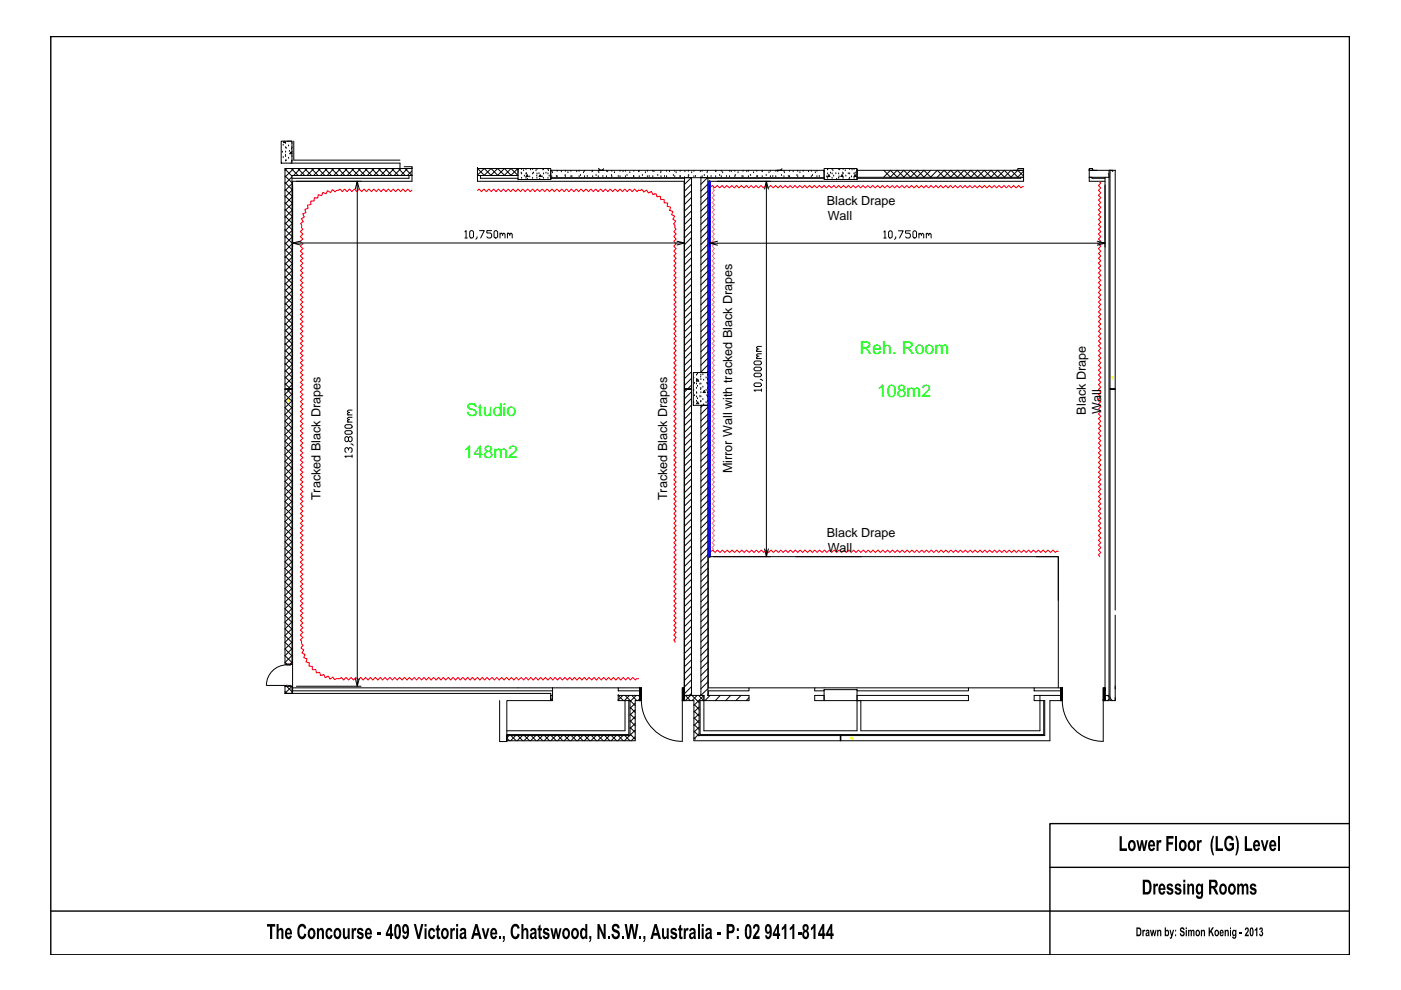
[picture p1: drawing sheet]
<svg xmlns="http://www.w3.org/2000/svg" width="297mm" height="210mm" viewBox="0 0 297 210" stroke-linecap="round" stroke-linejoin="round" font-family="sans-serif">
<defs><g id="words">
<g font-size="3.8" fill="#0f0">
<text x="182.2" y="75.1">Reh. Room</text>
<text x="98.8" y="88.2">Studio</text>
<text x="185.9" y="84.1">108m2</text>
<text x="98.3" y="97.2">148m2</text>
</g>
<g font-size="2.7">
<text x="175.3" y="43.5">Black Drape</text>
<text x="175.5" y="46.7">Wall</text>
<text x="230.2" y="87.9" transform="rotate(-90 230.2 87.9)">Black Drape</text>
<text x="233.4" y="87.7" transform="rotate(-90 233.4 87.7)">Wall</text>
<text x="155.2" y="100.3" transform="rotate(-90 155.2 100.3)">Mirror Wall with tracked Black Drapes</text>
<text x="68" y="106.1" transform="rotate(-90 68 106.1)">Tracked Black Drapes</text>
<text x="141.4" y="106.1" transform="rotate(-90 141.4 106.1)">Tracked Black Drapes</text>
<text x="175.3" y="113.9">Black Drape</text>
<text x="175.5" y="117.1">Wall</text>
</g>
</g></defs>
<!-- layer: 0 -->
<g fill="none" stroke="#000" stroke-width=".21">
<path d="M59.6 29.9h2.3v4.7h-2.3zM59.9 32.3h.1M60 30.8h.1M60 33.4h.1M60.2 29.9l-.1 .3h.5l-.2-.3M60.4 38.7l1.5 1.5M60.4 37.3l1.5 1.4M60.4 35.9l1.5 1.4M60.5 30.3h.1M60.5 32.9h.1M60.6 30.4h.1M60.6 31.3h.1"/>
<path d="M60.6 32.3h.1M60.6 33.2h.1M60.6 34.1h.1M60.7 31.5h.1M60.7 34.1h.1M60.8 29.9h1.1M60.8 35.7l-.4 .5M61.2 30.9h.1M61.2 33.6h.1M61.4 32.1h.1M61.7 34.6h23.1v1.1h2.5v-.4h-1.6M61.7 32.2l.2 .4h-.5z"/>
<path d="M61.7 35.7l1.5 1.5M61.8 31.6h.1M61.8 34.2h.1M61.9 37.8h24.8v-.6h.6v1.2h-25.3v102.4M61.9 30.4h.1M61.9 31.3h.1M61.9 32.3h.1M61.9 33.2h.1M61.9 34.1h.1M61.9 37.5l-1.5 1.5M61.9 38.9l-1.5 1.5M62.3 29.9v4.1h22.5"/>
<path d="M62.3 35.7l-1.9 1.8M63.1 35.7l1.5 1.5M63.7 35.7l-1.5 1.5M64.6 35.7l1.5 1.5M65.1 35.7l-1.5 1.5M66 35.7l1.5 1.5M66.6 35.7l-1.5 1.5M67.4 35.7l1.5 1.5M68 35.7l-1.5 1.5M68.8 35.7l1.5 1.5M69.4 35.7l-1.5 1.5M70.2 35.7l1.5 1.5"/>
<path d="M70.8 35.7l-1.4 1.5M71.7 35.7l1.4 1.5M72.2 35.7l-1.4 1.5M73.1 35.7l1.5 1.5M73.6 35.7l-1.4 1.5M74.5 35.7l1.5 1.5M75.1 35.7l-1.5 1.5M75.7 38.4l.5 1.7M75.9 35.7l1.5 1.5M76.5 35.7l-1.5 1.5M77.4 35.7l1.4 1.5M77.9 35.7l-1.5 1.5"/>
<path d="M78.8 35.7l1.4 1.5M79.3 35.7l-1.4 1.5M80.2 35.7l1.5 1.5M80.7 35.7l-1.4 1.5M81.6 35.7l1.5 1.5M82.2 35.7l-1.5 1.5M83 35.7l1.5 1.5M83.6 35.7l-1.5 1.5M84.5 35.7l1.4 1.5M85 35.7l-1.5 1.5M85.9 35.7l1.4 1.5M86.4 35.7l-1.4 1.5"/>
<path d="M87.3 35.7v.1M87.3 35.7h.1M87.3 35.7h-26.9v105.1h1.5v-103.6h25.4M87.3 35.7v1.5M87.3 37.1v.1M87.3 36.2l-.9 1M101.2 35.7h.1M101.2 35.7h8.6v1.1M101.2 35.7v1.5h8.6l-1.5-1.5-1.4 1.5M101.2 35.7l1.5 1.5M101.3 37.2l-.1-.1 1.5-1.4 1.5 1.5M102.6 37.2l1.5-1.5 1.5 1.5"/>
<path d="M104 37.2l1.5-1.5 1.5 1.5M105.5 37.2l1.4-1.5 1.5 1.5M109.8 38.1v-.3h-7.9v-.6h-.7v1.2h43.9M109.8 35.7h7v2.4h-7zM109.8 35.8l-1.5 1.4M109.8 37.1l-.1 .1M109.9 36h.1M110.5 36.7h.1M110.6 35.9h.1M110.6 36.9h.1M110.6 37.8h.1M111 36.2h.1"/>
<path d="M111.2 37.3h.1M111.5 35.9h.1M111.5 36.9h.1M111.5 37.8h.1M111.6 36.8h.1M111.8 37l.2 .4h-.5zM111.8 38h.1M112.3 37.5h.1M112.5 36h.1M112.9 35.9h.1M112.9 36.9h.1M112.9 37.8h.1"/>
<path d="M113.1 36.7h.1M113.6 36.2h.1M113.8 37.3h.1M113.8 35.9h.1M113.8 36.9h.1M113.8 37.8h.1M114.3 36.8h.1M114.4 38h.1M114.5 37l.3 .4h-.5zM114.9 37.5h.1M115.1 36h.1M115.2 35.9h.1"/>
<path d="M115.2 36.9h.1M115.2 37.8h.1M115.8 36.7h.1M116.2 35.9h.1M116.2 36.9h.1M116.2 37.8h.1M116.3 36.2h.1M116.4 37.3h.1M116.8 36.1h57.9v1.6h-57.9zM117 36.3h.1M117 37.5h.1M117.2 36.6h.1"/>
<path d="M118 37.4h.1M118.1 36.3h.1M118.1 37.5h.1M119 36.4h.1M119.8 37.2h.1M119.9 36.3h.1M119.9 37.5h.1M120.4 36.6h.1M121 36.3h.1M121 37.5h.1M121.3 37.4h.1M122.3 36.4h.1"/>
<path d="M122.8 36.3h.1M122.8 37.5h.1M123.1 37.2h.1M123.7 36.6h.1M123.9 36.3h.1M123.9 37.5h.1M124.5 37.4h.1M125.5 36.4h.1M125.7 36.3h.1M125.7 37.5h.1M126.4 37.2h.1M126.8 36.3h.1"/>
<path d="M126.8 37.5h.1M126.9 36.1h1.1M126.9 35.7l.4 .4M127 36.6h.1M127.8 37.4h.1M128 35.8l-.4 .3M128.6 36.3h.1M128.6 37.5h.1M128.8 36.4h.1M129.6 37.2h.1M129.7 36.3h.1M129.7 37.5h.1"/>
<path d="M130.3 36.6h.1M131.1 37.4h.1M131.5 36.3h.1M131.5 37.5h.1M132.1 36.4h.1M132.6 36.3h.1M132.6 37.5h.1M132.9 37.2h.1M133.5 36.6h.1M134.3 37.4h.1M134.4 36.3h.1M134.4 37.5h.1"/>
<path d="M135.4 36.4h.1M135.5 36.3h.1M135.5 37.5h.1M136.2 37.2h.1M136.8 36.6h.1M137.3 36.3h.1M137.3 37.5h.1M137.6 37.4h.1M138.4 36.3h.1M138.4 37.5h.1M138.7 36.4h.1M139.5 37.2h.1"/>
<path d="M140.1 36.6h.1M140.1 36.3h.1M140.1 37.5h.1M140.9 37.4h.1M141.3 36.3h.1M141.3 37.5h.1M142 36.4h.1M142.8 37.2h.1M143.1 36.3h.1M143.1 37.5h.1M143.4 36.6h.1M144.2 36.3h.1"/>
<path d="M144.2 37.5h.1M144.2 37.4h.1M145 38.4v110.1M145.1 37.8h-28.3v.3M145.1 37.7h.1M145.1 37.7v109.7M145.2 36.4h.1M145.9 36.3h.1M145.9 37.5h.1M146 37.2h.1M146.6 37.7l-1.5 1.4M146.6 37.7v109.7h-1.6h4.2"/>
<path d="M146.6 39l-1.5 1.5M146.7 36.6h.1M147.1 36.3h.1M147.1 37.5h.1M147.5 37.4h.1M148.5 36.4h.1M148.6 37.7h.1M148.6 37.7v41.3h1.5v-41.3M148.9 36.3h.1M148.9 37.5h.1M149.3 37.2h.1M149.9 36.6h.1"/>
<path d="M150 36.3h.1M150 37.5h.1M150 37.7l-1.4 1.4M150.1 39l-1.5 1.5M150.2 37.8h24.5M150.8 37.4h.1M151.7 36.3h.1M151.7 37.5h.1M151.8 36.4h.1M152.6 37.2h.1M152.9 36.3h.1M152.9 37.5h.1"/>
<path d="M153.2 36.6h.1M154 37.4h.1M154.7 36.3h.1M154.7 37.5h.1M155 36.4h.1M155.8 36.3h.1M155.8 37.5h.1M155.9 37.2h.1M156.5 36.6h.1M157.3 37.4h.1M157.5 36.3h.1M157.5 37.5h.1"/>
<path d="M158.3 36.4h.1M158.7 36.3h.1M158.7 37.5h.1M159.1 37.2h.1M159.8 36.6h.1M160.5 36.3h.1M160.5 37.5h.1M160.6 37.4h.1M161.6 36.3h.1M161.6 37.5h.1M161.6 36.4h.1M162.4 37.2h.1"/>
<path d="M162.5 38.4l.4 1.7M163 36.6h.1M163.3 36.3h.1M163.3 37.5h.1M163.8 37.4h.1M164.5 36.3h.1M164.5 37.5h.1M164.7 36.1h1.1M164.9 36.4h.1M165.7 37.2h.1M165.8 35.8l-.3 .3M166.2 36.3h.1"/>
<path d="M166.2 37.5h.1M166.3 36.6h.1M167.1 37.4h.1M167.4 36.3h.1M167.4 37.5h.1M168.2 36.4h.1M169 37.2h.1M169.1 36.3h.1M169.1 37.5h.1M169.6 36.6h.1M170.3 36.3h.1M170.3 37.5h.1"/>
<path d="M170.4 37.4h.1M171.4 36.4h.1M172 36.3h.1M172 37.5h.1M172.3 37.2h.1M172.9 36.6h.1M173.2 36.3h.1M173.2 37.5h.1M173.7 37.4h.1M174.7 36.4h.1M174.7 35.7h7v2.4h-7zM174.8 38h.1"/>
<path d="M175.3 37.5h.1M175.4 36h.1M175.5 35.9h.1M175.5 36.9h.1M175.5 37.8h.1M175.7 37l.3 .4h-.5zM176.1 36.7h.1M176.4 35.9h.1M176.4 36.9h.1M176.4 37.8h.1M176.6 36.2h.1M176.8 37.3h.1"/>
<path d="M177.2 36.8h.1M177.4 38h.1M177.8 35.9h.1M177.8 36.9h.1M177.8 37.8h.1M177.9 37.5h.1M178 36h.1M178.5 37l.2 .4h-.4zM178.7 36.7h.1M178.7 35.9h.1M178.7 36.9h.1M178.7 37.8h.1"/>
<path d="M179.2 36.2h.1M179.3 37.3h.1M179.8 36.8h.1M180 38h.1M180.1 35.9h.1M180.1 36.9h.1M180.1 37.8h.1M180.5 37.5h.1M180.7 36h.1M181.1 35.9h.1M181.1 36.9h.1M181.1 37.8h.1"/>
<path d="M181.3 37l.2 .4h-.4zM181.3 36.7h.1M181.7 38.1v-.3h34.7v-.2h.6v.8h-66.8v107.4h8.6v.7h-8.6l-.1 .9M181.7 36.1h35.3v1.5h-35.3zM181.7 36.1h.1M181.7 36.1v1.1M181.7 37.5l.1 .1M187.3 37.6l1.5-1.5 1.5 1.5M187.4 36.1l1.4 1.5M188.7 37.6l1.5-1.5 1.5 1.5M190.2 37.6l1.4-1.5 1.5 1.5M191.6 37.6l1.5-1.5 1.4 1.5"/>
<path d="M193 37.6l1.5-1.5 1.4 1.5M194.4 37.6l1.5-1.5 1.5 1.5M197.3 37.6l1.4-1.5 1.5 1.5M197.3 36.1l-1.5 1.5M198.7 37.6l1.5-1.5 1.4 1.5M200.1 37.6l1.5-1.5 1.4 1.5M201.5 37.6l1.5-1.5 1.5 1.5M203 37.6l1.4-1.5 1.5 1.5M204.4 37.6l1.4-1.5 1.5 1.5M205.8 37.6l1.5-1.5 1.4 1.5M207.2 37.6l1.5-1.5 1.5 1.5M208.6 37.6l1.5-1.5 1.5 1.5"/>
<path d="M210.1 37.6l1.4-1.5 1.5 1.5M211.5 37.6l1.5-1.5 1.4 1.5M212.9 37.6l1.4-1.5 1.5 1.5M214.9 36.1h.9v-.4h1.2v.4h-1.2M215.8 36.1l-1.5 1.5M215.8 36.1l1.2 1.2M217 36.3l-1.3 1.3M230.9 36.1h4.4M230.9 36.1h.1M230.9 36.1v2.3h3.4M230.9 37.5l.1 .1M231.7 36.1h-.8v-.4h.8v.4h.9"/>
<path d="M234.3 37.6v110.9M235 36.8l.1 .2M235.1 37.2v110.2h-.8M235.6 36.1l.3 .3M235.9 36.1h-.8v1.5h-4.2h.6v.2h2.8M236.4 36.1h.1M236.4 36.1h-1.1v112.4h1.1v-18.1M236.4 36.1v93.2M60.4 58.6l1.5 1.5M60.4 57.2l1.5 1.4M60.4 55.8l1.5 1.4M60.4 54.3l1.5 1.5"/>
<path d="M60.4 52.9l1.5 1.5M60.4 51.5l1.5 1.5M60.4 50.1l1.5 1.4M60.4 48.6l1.5 1.5M60.4 47.2l1.5 1.5M60.4 45.8l1.5 1.5M60.4 44.4l1.5 1.4M60.4 43l1.5 1.5M60.4 41.5l1.5 1.5M60.4 40.1l1.5 1.5M61.9 40.3l-1.5 1.5M61.9 41.8l-1.5 1.5"/>
<path d="M61.9 43.2l-1.5 1.5M61.9 44.6l-1.5 1.5M61.9 46.1l-1.5 1.4M61.9 47.5l-1.5 1.4M61.9 48.9l-1.5 1.4M61.9 50.3l-1.5 1.5M61.9 51.7l-1.5 1.5M61.9 53.1l-1.5 1.5M61.9 54.6l-1.5 1.4M61.9 56l-1.5 1.4M61.9 57.4l-1.5 1.5M61.9 58.8l-1.5 1.5"/>
<path d="M63.7 51.5h-1.7l1.7 .4M63.7 51.1l-1.7 .4M75.3 40.1l.4-1.7v1.7M143.5 51.1l1.6 .4h-1.6M145.1 51.5l-1.6 .4M146.6 40.5l-1.5 1.4M146.6 41.9l-1.5 1.4M146.6 43.3l-1.5 1.4M146.6 44.7l-1.5 1.5M146.6 46.1l-1.5 1.5M146.6 47.5l-1.5 1.5M146.6 49l-1.5 1.5"/>
<path d="M146.6 50.4l-1.5 1.5M146.6 51.8l-1.5 1.5M146.6 53.3l-1.5 1.4M146.6 54.7l-1.5 1.4M146.6 56.1l-1.5 1.4M146.6 57.5l-1.5 1.5M146.6 58.9l-1.5 1.5M150.1 40.5l-1.5 1.4M150.1 41.9l-1.5 1.4M150.1 43.3l-1.5 1.4M150.1 44.7l-1.5 1.5M150.1 46.1l-1.5 1.5"/>
<path d="M150.1 47.5l-1.5 1.5M150.1 49l-1.5 1.5M150.1 50.4l-1.5 1.5M150.1 51.8l-1.5 1.5M150.1 53.2l-1.5 1.5M150.1 54.7l-1.5 1.4M150.1 56.1l-1.5 1.4M150.1 57.5l-1.5 1.5M150.1 58.9l-1.5 1.5M152.1 51.6h-1.6l1.6 .4M152.1 51.1l-1.6 .5M162.1 40.1l.4-1.7v1.7"/>
<path d="M232.6 51.1l1.7 .5h-1.7M234.3 51.6l-1.7 .4M60.4 68.5l1.5 1.5M60.4 61.4l1.5 1.5M60.4 79.9l1.5 1.5M60.4 77l1.5 1.5M60.4 78.5l1.5 1.5M60.4 75.6l1.5 1.5M60.4 74.2l1.5 1.5M60.4 72.8l1.5 1.5M60.4 71.4l1.5 1.5M60.4 69.9l1.5 1.5"/>
<path d="M60.4 67.1l1.5 1.5M60.4 65.7l1.5 1.4M60.4 64.3l1.5 1.4M60.4 62.9l1.5 1.4M60.4 60l1.5 1.5M61.9 60.2l-1.5 1.5M61.9 61.7l-1.5 1.5M61.9 63.1l-1.5 1.5M61.9 64.5l-1.5 1.5M61.9 66l-1.5 1.4M61.9 67.4l-1.5 1.4M61.9 68.8l-1.5 1.4"/>
<path d="M61.9 70.2l-1.5 1.5M61.9 71.6l-1.5 1.5M61.9 73l-1.5 1.5M61.9 74.5l-1.5 1.4M61.9 75.9l-1.5 1.4M61.9 77.3l-1.5 1.5M61.9 78.7l-1.5 1.5M146.6 60.3l-1.5 1.5M146.6 61.8l-1.5 1.4M146.6 63.2l-1.5 1.4M146.6 64.6l-1.5 1.5M146.6 66l-1.5 1.5"/>
<path d="M146.6 67.4l-1.5 1.5M146.6 68.9l-1.5 1.4M146.6 70.3l-1.5 1.5M146.6 71.7l-1.5 1.5M146.6 73.1l-1.5 1.5M146.6 74.5l-1.5 1.5M146.6 76l-1.5 1.4M146.6 77.4l-1.5 1.5M146.6 78.8l-1.5 1.5M147 79h3.1v6.9h-3.1zM147.7 79.5h.1M147.9 79.3h.1"/>
<path d="M148.6 80h.1M148.6 79.5h.1M149 79.5h.1M150 79.5h.1M150.1 60.3l-1.5 1.5M150.1 61.8l-1.5 1.4M150.1 63.2l-1.5 1.4M150.1 64.6l-1.5 1.5M150.1 66l-1.5 1.5M150.1 67.4l-1.5 1.5M150.1 68.8l-1.5 1.5M150.1 70.3l-1.5 1.5"/>
<path d="M150.1 71.7l-1.5 1.5M150.1 73.1l-1.5 1.5M150.1 74.5l-1.5 1.5M150.1 75.9l-1.5 1.5M150.1 77.4l-1.5 1.5M150.1 78.8l-.2 .2M60.4 82.4h1.5v.2h-1.5zM60.4 97.8l1.5 1.5M60.4 95l1.5 1.4M60.4 92.1l1.5 1.5M60.4 89.3l1.5 1.5M60.4 87.8l1.5 1.5"/>
<path d="M60.4 85l1.5 1.5M60.4 81.3l1.1 1.1M60.8 82.6l1.1 1.1M61.5 82.6l-1.1 1 1.5 1.4M61.9 83.6l-1.5 1.4M61.9 85l-1.5 1.4 1.5 1.5M61.9 86.4l-1.5 1.5M61.9 87.8l-1.5 1.5M61.9 89.2l-1.5 1.5 1.5 1.5M61.9 90.7l-1.5 1.5M61.9 92.1l-1.5 1.5 1.5 1.4M61.9 93.5l-1.5 1.5"/>
<path d="M61.9 95l-1.5 1.4 1.5 1.5M61.9 96.4l-1.5 1.4M61.9 97.8l-1.5 1.4 1.5 1.5M61.9 99.2l-1.5 1.5 1.5 1.4M61.9 80.1l-1.5 1.5M61.9 81.6l-.8 .8M145.1 82.4h1.5v.2h-1.5zM146.6 80.2l-1.5 1.5M146.6 81.7l-1.5 1.4M146.6 83.1l-1.5 1.4M146.6 84.5l-1.5 1.5M146.6 85.9l-1.5 1.5"/>
<path d="M146.6 87.3l-1.5 1.5M146.6 88.8l-1.5 1.4M146.6 90.2l-1.5 1.5M146.6 91.6l-1.5 1.4M146.6 93l-1.5 1.5M146.6 94.4l-1.5 1.5M146.6 95.8l-1.5 1.5M146.6 97.3l-1.5 1.5M146.6 98.7l-1.5 1.5M147.1 80.1h.1M147.1 82.8h.1M147.1 85.4h.1"/>
<path d="M147.2 81.3h.1M147.2 83.9h.1M147.7 80.5h.1M147.7 81.4h.1M147.7 82.3h.1M147.7 83.3h.1M147.7 84.2h.1M147.7 85.1h.1M147.7 80.8h.1M147.7 83.4h.1M147.9 81.9h.1M147.9 84.5h.1"/>
<path d="M147.9 80.4l.2 .4h-.4zM147.9 85.2l.2 .4h-.4zM148.4 81.4h.1M148.4 84.1h.1M148.6 82.6h.1M148.6 85.2h.1M148.6 80.5h.1M148.6 81.4h.1M148.6 82.3h.1M148.6 83.3h.1M148.6 84.2h.1M148.6 85.1h.1"/>
<path d="M149 82.1h.1M149 84.7h.1M149 85.9l-.4 .5M149.2 80.6h.1M149.2 83.2h.1M149.2 85.9h.1M149.3 82.8l.2 .4h-.4zM149.7 80.1h.1M149.7 82.8h.1M149.7 85.4h.1M149.9 81.3h.1M149.9 83.9h.1"/>
<path d="M150 80.5h.1M150 81.4h.1M150 82.3h.1M150 83.3h.1M150 84.2h.1M150 85.1h.1M150.1 86.3l-1.5 1.5M150.1 87.8l-1.5 1.4M150.1 89.2l-1.5 1.4M150.1 90.6l-1.5 1.5M150.1 92l-1.5 1.5M150.1 93.4l-1.5 1.5"/>
<path d="M150.1 94.9l-1.5 1.4M150.1 96.3l-1.5 1.4M150.1 97.7l-1.5 1.4M150.1 99.1l-1.5 1.5M235.3 82.4h1.1v.2h-1.1zM60.4 117.7l1.5 1.5M60.4 114.9l1.5 1.4M60.4 110.6l1.5 1.5M60.4 104.9l1.5 1.5M61.9 100.6l-1.5 1.5 1.5 1.4M61.9 102l-1.5 1.5 1.5 1.4M61.9 103.5l-1.5 1.4"/>
<path d="M61.9 104.9l-1.5 1.4 1.5 1.5-1.5 1.4 1.5 1.5M61.9 106.3l-1.5 1.5 1.5 1.4M61.9 109.1l-1.5 1.5M61.9 110.6l-1.5 1.4 1.5 1.5M61.9 112l-1.5 1.5 1.5 1.4M61.9 113.4l-1.5 1.5M61.9 114.8l-1.5 1.5 1.5 1.4M61.9 116.2l-1.5 1.5M61.9 117.7l-1.5 1.4 1.5 1.5M61.9 119.1l-1.5 1.5M146.6 100.1l-1.5 1.5M146.6 101.6l-1.5 1.4"/>
<path d="M146.6 103l-1.5 1.4M146.6 104.4l-1.5 1.4M146.6 105.8l-1.5 1.5M146.6 107.2l-1.5 1.5M146.6 108.6l-1.5 1.5M146.6 110.1l-1.5 1.4M146.6 111.5l-1.5 1.4M146.6 112.9l-1.5 1.5M146.6 114.3l-1.5 1.5M146.6 115.7l-1.5 1.5M146.6 117.2l-1.5 1.4M146.6 118.6l-1.5 1.5"/>
<path d="M150.1 100.5l-1.5 1.5M150.1 101.9l-1.5 1.5M150.1 103.4l-1.5 1.5M150.1 104.8l-1.5 1.5M150.1 106.2l-1.5 1.5M150.1 107.7l-1.5 1.4M150.1 109.1l-1.5 1.4M150.1 110.5l-1.5 1.4M150.1 111.9l-1.5 1.5M150.1 113.3l-1.5 1.5M150.1 114.7l-1.5 1.5M150.1 116.2l-1.5 1.4"/>
<path d="M150.1 117.6l-1.5 1.4M150.1 119l-1.5 1.5M162.1 116.4l.4 1.6M162.5 116.4v1.6l.4-1.6M60.4 133.3l1.5 1.5M60.4 127.6l1.5 1.5M60.4 124.8l1.5 1.5M60.4 123.4l1.5 1.4M60.4 120.5l1.5 1.5M61.9 120.5l-1.5 1.5 1.5 1.4M61.9 121.9l-1.5 1.5M61.9 123.4l-1.5 1.4"/>
<path d="M61.9 124.8l-1.5 1.4 1.5 1.5M61.9 126.2l-1.5 1.5M61.9 127.6l-1.5 1.5 1.5 1.4-1.5 1.4 1.5 1.5M61.9 129l-1.5 1.5 1.5 1.5M61.9 131.9l-1.5 1.5M61.9 133.3l-1.5 1.4 1.5 1.5M61.9 134.7l-1.5 1.5 1.5 1.4M61.9 136.1l-1.5 1.5 1.5 1.5M61.9 137.5l-1.5 1.5 1.5 1.5M61.9 139l-1.5 1.5M146.6 120l-1.5 1.5M146.6 121.4l-1.5 1.5"/>
<path d="M146.6 122.9l-1.5 1.4M146.6 124.3l-1.5 1.4M146.6 125.7l-1.5 1.5M146.6 127.1l-1.5 1.5M146.6 128.5l-1.5 1.5M146.6 130l-1.5 1.4M146.6 131.4l-1.5 1.4M146.6 132.8l-1.5 1.5M146.6 134.2l-1.5 1.5M146.6 135.6l-1.5 1.5M146.6 137.1l-1.5 1.4M146.6 138.5l-1.5 1.5"/>
<path d="M146.6 139.9l-1.5 1.5M150.1 120.4l-1.5 1.5M150.1 121.8l-1.5 1.5M150.1 123.3l-1.5 1.5M150.1 124.7l-1.5 1.5M150.1 126.1l-1.5 1.5M150.1 127.6l-1.5 1.4M150.1 128.9l-1.5 1.5M150.1 130.4l-1.5 1.4M150.1 131.8l-1.5 1.5M150.1 133.2l-1.5 1.5M150.1 134.6l-1.5 1.5"/>
<path d="M150.1 136.1l-1.5 1.4M150.1 137.5l-1.5 1.4M150.1 138.9l-1.5 1.5M60.4 147h56.4v1.5M60.4 140.4l.4 .4M60.4 146.6l.4 .4M60.6 145.5l-.2 .1M60.8 145.5l1.1 1.1M61.9 140.4l-.4 .4M61.9 145.5l-1.5 1.5M61.9 146.9v.1M62 145.5v1.5h-1.6v-1.5h1.5v1.5"/>
<path d="M75.3 143.8l.4 1.7M75.7 143.8v1.7l.5-1.7M105.9 148.5v8.7h1.6v-8.7h9.3M107.5 156.5l.5 .6M107.9 156l-.4 .4M108.3 156l1.1 1.1M109.3 156l-1 1.1M109.8 156l1 1.1M110.8 156l-1.1 1.1M111.2 156l1.1 1.1M112.2 156l-1.1 1.1M112.6 156l1.1 1.1"/>
<path d="M113.6 156l-1.1 1.1M114 156l1.1 1.1M115 156l-1.1 1.1M115.5 156l1 1.1M116.4 156l-1 1.1M116.9 156l1.1 1.1M117.2 146.5h-55.2v-.7h55.2v1.6h-.4h.4v1.1h-.4M117.2 148l-.4 .5M117.9 156l-1.1 1.1M118.3 156l1.1 1.1M119.3 156l-1.1 1.1M119.7 156l1.1 1.1"/>
<path d="M120.7 156l-1.1 1.1M121.1 156l1.1 1.1M122.1 156l-1.1 1.1M122.6 156l1 1.1M123.5 156l-1.1 1.1M124 156l1.1 1.1M124.9 156l-1 1.1M125.4 156l1.1 1.1M126.4 156l-1.1 1.1M126.8 156l1.1 1.1M127.8 156l-1.1 1.1M128.2 156l1.1 1.1"/>
<path d="M129.2 156l-1 1.1M129.6 156l1.1 1.1M130.7 156l-1.1 1.1M131.1 147.4h.1M131.1 148.5h.1M131.1 145.8h4.5v.7h-4.5zM131.1 148.5h2.5v7.5h-26.1v1.1h27.2v-8.6h.9M131.1 147.4h4.5v1.1M131.1 147.4v1.1M131.1 156l1 1.1M131.1 147.4l1.1 1.1M132.1 147.4l-1 1"/>
<path d="M132.1 156l-1.1 1.1M132.5 156l1.1 1.1M132.5 148.5v6.4h-25M132.5 147.4l2.2 2.2M133.3 148.5v7.2h-25.8M133.4 147.4l-1 1.1M133.5 156l-1.1 1.1M133.6 155.6l1.1 1.1M133.6 154.2l1.1 1.1M133.6 152.8l1.1 1.1M133.6 151.4l1.1 1M133.6 149.9l1.1 1.1"/>
<path d="M134 147.4l1 1.1M134.7 149.1l-1.1 1.1M134.7 150.5l-1.1 1.1M134.7 151.9l-1.1 1.1M134.7 153.4l-1.1 1.1M134.7 154.8l-1.1 1.1M134.7 156.2l-.9 .9M134.9 147.4l-1.3 1.4M135.4 147.4l.2 .3M135.6 145.8h.4v2.7h-.4zM135.6 148.5h.1M135.6 148.2l-.4 .3"/>
<path d="M136 148.5a8.7 8.7 0 0 0 8.6 8.7l.1-8.7M144.7 145.8h.3v2.7h-.3zM145 148.5h.1M145 148.5h2.1v8.6h75.5v-8.6h2.3M145.3 147.4l1.1 1.1M146.4 147.4l-1.1 1.1M146.6 141.3l-1.5 1.5M146.6 142.7l-1.5 1.5M146.6 144.1l-1.5 1.5M146.6 145.6l-1.5 1.5M146.6 147l-.5 .4M146.7 147.4l1.5 1.6"/>
<path d="M147.1 156.4l.4 .3M147.1 155l1.1 1M147.1 153.6l1.1 1M147.1 152.1l1.1 1.1M147.1 150.7l1.1 1.1M147.1 149.3l1.1 1.1M147.8 147.4l-1.1 1.1M148.1 147.4l1.1 1.1M148.2 149.9l-1.1 1.1M148.2 151.3l-1.1 1.1M148.2 152.7l-1.1 1.1M148.2 154.2l-1.1 1"/>
<path d="M148.2 155.6l-1.1 1.1M148.4 148.5v7.2h72.9v-7.2M148.6 147.4h.1M148.6 147.4v-61.5h1.5v61.5M149.2 147.4l-2.1 2.2M149.2 147.4v1.1h9.6v-1.1h-8.7M150.1 140.3l-1.5 1.5M150.1 141.7l-1.5 1.5M150.1 143.2l-1.5 1.4M150.1 144.6l-1.5 1.5M150.1 146l-1.5 1.4M150.1 147.4h-.1"/>
<path d="M150.6 147.4l-1.1 1.1M152.7 147.4l-1 1.1M154.9 147.4l-1 1.1M157.1 147.4l-1.1 1.1M158.8 147.9l-.6 .6M172.7 147.4h2v1.1h-2zM174.7 146.2v.3h-2v-.7h32.6v.7h-23.6v-.3M174.7 146.2h7v2.3h-7zM178.2 156h.1v1.1h-.1zM181.7 147.4h23.6v1.1h-23.6zM219.3 145.8h5.6v.7h-5.6zM220.5 147.4v7.5h-38v-6.4h-.8v6.4h-32.5v-6.4h-1v7.5h73.3v-7.5h-2.2v-1.1h5.6v1.1"/>
<path d="M224.9 145.8h.4v2.7h-.4zM224.9 148.5h.1M225.2 148.5a8.7 8.7 0 0 0 8.7 8.7v-8.7M233.9 145.8h.4v2.7h-.4zM234.3 148.5h.1M234.3 148.4l.2 .1M234.5 147.4l-.2 .2M234.8 147.4l.3 .4M235.1 147.4v1.1h-.8M235.1 148.3l-.3 .2M235.3 148h.1M235.3 148l.6 .5"/>
<path d="M236.3 148.5h-.1"/>
</g>
<g fill="#000" stroke="#000" stroke-width=".21">
<path d="M135.6 145.8h.4l-.4 2.7zM136 145.8l-.4 2.7h.4z"/>
<path d="M144.7 145.8h.3l-.3 2.7zM145 145.8l-.3 2.7h.3z"/>
<path d="M224.9 145.8h.4l-.4 2.7zM225.3 145.8l-.4 2.7h.4z"/>
<path d="M233.9 145.8h.4l-.4 2.7zM234.3 145.8l-.4 2.7h.4z"/>
</g>
<!-- layer: WallIntBlock -->
<g fill="none" stroke="#ff0" stroke-width=".3">
<circle cx="61.2" cy="84.9" r=".19"/>
<circle cx="61.2" cy="84.9" r=".15"/>
<circle cx="235.9" cy="80.1" r=".19"/>
<circle cx="235.9" cy="80.1" r=".15"/>
<circle cx="180.6" cy="156.5" r=".15"/>
<circle cx="180.6" cy="156.5" r=".19"/>
</g>
<!-- layer: OpeningDoors -->
<path d="M56.5 145.3h4.3M60.8 141a4.3 4.3 0 0 0-4.3 4.3M60.8 140.8h.8v.2h-.8zM60.8 145.3h.8v.2h-.8z" fill="none" stroke="#000" stroke-width=".21"/>
<path d="M60.8 140.8h.1" fill="none" stroke="#f00" stroke-width=".21"/>
<path d="M60.8 140.8h1.1M60.8 145.5h.1M60.8 145.5h1.1" fill="none" stroke="#f00" stroke-width=".3"/>
<!-- layer: Racking -->
<path d="M151.2 39.6v.5l.3 .2-.5 .6 .5 .5-.5 .5 .5 .5-.5 .5 .5 .5-.5 .6 .5 .5-.5 .5 .5 .5-.5 .5 .5 .5-.5 .6 .5 .5-.5 .5 .5 .5-.5 .5 .5 .5-.5 .6 .5 .5-.5 .5 .5 .5-.5 .5 .5 .5-.5 .6 .5 .5-.5 .5 .5 .5-.5 .5 .5 .5-.5 .5 .5 .6-.5 .5 .5 .5-.5 .5 .5 .5-.5 .5 .5 .5-.5 .6 .5 .5-.5 .5 .5 .5-.5 .5 .5 .5-.5 .5 .5 .6-.5 .5 .5 .5-.5 .5 .5 .5-.5 .5 .5 .5-.5 .5 .5 .6-.5 .5 .5 .5-.5 .5 .5 .5-.5 .5 .5 .6-.5 .5 .5 .5-.5 .5 .5 .5-.5 .5 .5 .6-.5 .5 .5 .5-.5 .5 .5 .5-.5 .5 .5 .6-.5 .5 .5 .5-.5 .5 .5 .5-.5 .5 .5 .6-.5 .5 .5 .5-.5 .5 .5 .5-.5 .5 .5 .6-.5 .5 .5 .5-.5 .5 .5 .5-.5 .5 .5 .5-.5 .5 .5 .6-.5 .5 .5 .5-.5 .5 .5 .5-.5 .5 .5 .5-.5 .6 .5 .5-.5 .5 .5 .5-.5 .5 .5 .5-.5 .5 .5 .6-.5 .5 .5 .5-.5 .5 .5 .5-.5 .5 .5 .5-.5 .6 .5 .5-.5 .5 .5 .5-.5 .5 .5 .6-.5 .5 .5 .5-.5 .5 .5 .5-.5 .5 .5 .6-.5 .5 .5 .5-.5 .5 .5 .5-.5 .5 .5 .6-.5 .5 .5 .5-.5 .5 .5 .5-.5 .5 .5 .5-.5 .6 .5 .5-.5 .5 .5 .5-.5 .5 .5 .5-.5 .5 .5 .6-.5 .5 .5 .5-.5 .5 .2 .3v.5" fill="none" stroke="#f0f" stroke-width=".21"/>
<g fill="none" stroke="#f00" stroke-width=".21">
<path d="M150.5 39.6h.3l.2-.3 .6 .5 .5-.5 .5 .5 .5-.5 .5 .5 .5-.5 .6 .5 .5-.5 .5 .5 .5-.5 .5 .5 .5-.5 .5 .5 .6-.5 .5 .5 .5-.5 .5 .5 .5-.5 .5 .5 .5-.5 .6 .5 .5-.5 .5 .5 .5-.5 .5 .5 .5-.5 .5 .5 .6-.5 .5 .5 .5-.5 .5 .5 .5-.5 .5 .5 .5-.5 .6 .5 .5-.5 .5 .5 .5-.5 .5 .5 .5-.5 .5 .5 .5-.5 .6 .5 .5-.5 .5 .5 .5-.5 .5 .5 .5-.5 .6 .5 .5-.5 .5 .5 .5-.5 .5 .5 .6-.5 .5 .5 .5-.5 .5 .5 .5-.5 .5 .5 .6-.5 .5 .5 .5-.5 .5 .5 .5-.5 .5 .5 .6-.5 .5 .5 .5-.5 .5 .5 .5-.5 .5 .5 .5-.5 .6 .5 .5-.5 .5 .5 .5-.5 .5 .5 .5-.5 .5 .5 .5-.5 .6 .5 .5-.5 .5 .5 .5-.5 .5 .5 .5-.5 .5 .5 .6-.5 .5 .5 .5-.5 .5 .5 .5-.5 .5 .5 .5-.5 .6 .5 .5-.5 .5 .5 .5-.5 .5 .5 .5-.5 .5 .5 .6-.5 .5 .5 .5-.5 .5 .5 .5-.5 .5 .5 .6-.5 .5 .5 .5-.5 .5 .5 .5-.5 .6 .5 .5-.5 .5 .5 .5-.5 .5 .5 .5-.5 .6 .5 .5-.5 .5 .5 .5-.5 .5 .5 .5-.5 .5 .5 .6-.5 .5 .5 .2-.2h.3M233.1 38.4l.3 .4-.5 .5 .5 .5-.5 .5 .5 .6-.5 .5 .5 .5-.5 .5 .5 .5-.5 .5 .5 .6-.5 .5 .5 .5-.5 .5 .5 .5-.5 .5 .5 .6-.5 .5 .5 .5-.5 .5 .5 .5-.5 .5 .5 .6-.5 .5 .5 .5-.5 .5 .5 .5-.5 .5 .5 .6-.5 .5 .5 .5-.5 .5 .5 .5-.5 .5 .5 .5-.5 .6 .5 .5-.5 .5 .5 .5-.5 .5 .5 .5-.5 .5 .5 .6-.5 .5 .5 .5-.5 .5 .5 .5-.5 .5 .5 .5-.5 .6 .5 .5-.5 .5 .5 .5-.5 .5 .5 .5-.5 .5 .5 .5-.5 .6 .5 .5-.5 .5 .5 .5-.5 .5 .5 .5-.5 .6 .5 .5-.5 .5 .5 .5-.5 .5 .5 .5-.5 .6 .5 .5-.5 .5 .5 .5-.5 .5 .5 .5-.5 .6 .5 .5-.5 .5 .5 .5-.5 .5 .5 .5-.5 .6 .5 .5-.5 .5 .5 .5-.5 .5 .5 .5-.5 .6 .5 .5-.5 .5 .5 .5-.5 .5 .5 .5-.5 .5 .5 .5-.5 .6 .5 .5-.5 .5 .5 .5-.5 .5 .5 .5-.5 .5 .5 .6-.5 .5 .5 .5-.5 .5 .5 .5-.5 .5 .5 .5-.5 .6 .5 .5-.5 .5 .5 .5-.5 .5 .5 .5-.5 .5 .5 .6-.5 .5 .5 .5-.5 .5 .5 .5-.5 .6 .5 .5-.5 .5 .5 .5-.5 .5 .5 .5-.5 .6 .5 .5-.5 .5 .5 .5-.5 .5 .5 .5-.5 .6 .5 .5-.5 .5 .5 .5-.5 .5 .5 .5-.5 .5 .5 .6-.5 .5 .5 .5-.5 .5 .5 .5-.5 .5 .5 .5-.5 .6 .5 .5-.5 .5 .5 .5-.5 .5 .5 .5-.5 .5 .2 .4M64 47.2l-.3 .2 .3 .3-.1 .6 .3 .3-.5 .5 .5 .5-.5 .6 .5 .5-.5 .5 .5 .5-.5 .5 .5 .5-.5 .6 .5 .5-.5 .5 .5 .5-.5 .5 .5 .5-.5 .5 .5 .6-.5 .5 .5 .5-.5 .5 .5 .5-.5 .5 .5 .5-.5 .6 .5 .5-.5 .5 .5 .5-.5 .5 .5 .5-.5 .5 .5 .6-.5 .5 .5 .5-.5 .5 .5 .5-.5 .5 .5 .5-.5 .5 .5 .6-.5 .5 .5 .5-.5 .5 .5 .5-.5 .5 .5 .6-.5 .5 .5 .5-.5 .5 .5 .5-.5 .5 .5 .6-.5 .5 .5 .5-.5 .5 .5 .5-.5 .5 .5 .6-.5 .5 .5 .5-.5 .5 .5 .5-.5 .5 .5 .6-.5 .5 .5 .5-.5 .5 .5 .5-.5 .5 .5 .6-.5 .5 .5 .5-.5 .5 .5 .5-.5 .5 .5 .5-.5 .5 .5 .6-.5 .5 .5 .5-.5 .5 .5 .5-.5 .5 .5 .5-.5 .6 .5 .5-.5 .5 .5 .5-.5 .5 .5 .5-.5 .5 .5 .6-.5 .5 .5 .5-.5 .5 .5 .5-.5 .5 .5 .5-.5 .6 .5 .5-.5 .5 .5 .5-.5 .5 .5 .5-.5 .6 .5 .5-.5 .5 .5 .5-.5 .5 .5 .5-.5 .6 .5 .5-.5 .5 .5 .5-.5 .5 .5 .6-.5 .5 .5 .5-.5 .5 .5 .5-.5 .5 .5 .5-.5 .6 .5 .5-.5 .5 .5 .5-.5 .5 .5 .5-.5 .5 .5 .6-.5 .5 .5 .5-.5 .5 .5 .5-.5 .5 .5 .5-.5 .6 .5 .5-.5 .5 .5 .5-.5 .5 .5 .5-.5 .5 .5 .6-.5 .5 .5 .5-.5 .5 .5 .5-.5 .5 .5 .5-.5 .5 .5 .6-.5 .5 .5 .5-.5 .5 .5 .5-.5 .6 .5 .5-.5 .5 .5 .5-.5 .5 .5 .5-.5 .6 .5 .5-.5 .5 .5 .5-.5 .5 .5 .5-.5 .6 .5 .5-.5 .5 .2 .2 .1 .7 .3 .2-.3 .3M64.3 45.7l.2 .3-.6 .4 .4 .6-.3 .2M69.3 40.8l-.2 .3-.6-.3-.3 .7-.7-.2-.1 .7-.8-.1v.7h-.7v.7l-.7 .2 .1 .7-.6 .2 .2 .6-.7 .3 .2 .4M70.8 40.4l-.3-.2-.4 .6-.7-.4-.1 .3M87.3 40.3l-.3 .3-.5-.5-.5 .5-.6-.5-.5 .5-.5-.5-.5 .5-.5-.5-.5 .5-.5-.5-.6 .5-.5-.5-.5 .5-.5-.5-.5 .5-.5-.5-.5 .5-.6-.5-.5 .5-.5-.5-.5 .5-.5-.5-.5 .5-.5-.5-.6 .5-.5-.5-.5 .5-.5-.5-.5 .5-.5-.5-.3 .2-.5 .1-.3 .3-.2-.3M101.2 40.3l.4-.2 .5 .5 .5-.5 .5 .5 .5-.5 .6 .5 .5-.5 .5 .5 .5-.5 .5 .5 .5-.5 .5 .5 .6-.5 .5 .5 .5-.5 .5 .5 .5-.5 .5 .5 .5-.5 .6 .5 .5-.5 .5 .5 .5-.5 .5 .5 .5-.5 .5 .5 .5-.5 .6 .5 .5-.5 .5 .5 .5-.5 .5 .5 .5-.5 .6 .5 .5-.5 .5 .5 .5-.5 .5 .5 .5-.5 .6 .5 .5-.5 .5 .5 .5-.5 .5 .5 .5-.5 .6 .5 .5-.5 .5 .5 .5-.5 .5 .5 .6-.5 .5 .5 .5-.5 .5 .5 .5-.5 .5 .5 .5-.5 .6 .5 .5-.5 .5 .5 .5-.5 .5 .5 .5-.5 .5 .5 .5-.5 .6 .5 .2-.3 .5 .1 .2-.3 .3 .3M136.3 40.4l.2 .3 .6-.4 .4 .6 .3-.2M137.8 40.8l.3-.2 .3 .7 .7-.2 .2 .6h.4M139.6 41.7l.4-.1 .1 .7h.7v.7l.8 .1-.2 .7 .8 .1-.2 .7 .7 .3-.3 .6 .7 .3-.5 .7 .7 .4-.2 .3M143.1 47.2l-.3 .3 .3 .2v.6l.3 .3-.6 .5 .6 .5-.6 .6 .6 .5-.6 .5 .6 .5-.6 .5 .6 .5-.6 .6 .6 .5-.6 .5 .6 .5-.6 .5 .6 .5-.6 .5 .6 .6-.6 .5 .6 .5-.6 .5 .6 .5-.6 .5 .6 .5-.6 .6 .6 .5-.6 .5 .6 .5-.6 .5 .6 .5-.6 .5 .6 .6-.6 .5 .6 .5-.6 .5 .6 .5-.6 .5 .6 .5-.6 .5 .6 .6-.6 .5 .6 .5-.6 .5 .6 .5-.6 .5 .6 .6-.6 .5 .6 .5-.6 .5 .6 .5-.6 .5 .6 .6-.6 .5 .6 .5-.6 .5 .6 .5-.6 .5 .6 .6-.6 .5 .6 .5-.6 .5 .6 .5-.6 .5 .6 .6-.6 .5 .6 .5-.6 .5 .6 .5-.6 .5 .6 .6-.6 .5 .6 .5-.6 .5 .6 .5-.6 .5 .6 .5-.6 .5 .6 .6-.6 .5 .6 .5-.6 .5 .6 .5-.6 .5 .6 .5-.6 .6 .6 .5-.6 .5 .6 .5-.6 .5 .6 .5-.6 .5 .6 .6-.6 .5 .6 .5-.6 .5 .6 .5-.6 .5 .6 .5-.6 .6 .6 .5-.6 .5 .6 .5-.6 .5 .6 .5-.6 .6 .6 .5-.6 .5 .6 .5-.6 .5 .6 .5-.6 .6 .6 .5-.6 .5 .6 .5-.6 .5 .6 .6-.6 .5 .6 .5-.6 .5 .6 .5-.6 .5 .6 .5-.6 .6 .6 .5-.6 .5 .6 .5-.6 .5 .6 .5-.6 .5 .6 .6-.6 .5 .6 .5-.6 .5 .6 .5-.6 .5 .6 .5-.6 .6 .6 .5-.6 .5 .6 .5-.6 .5 .6 .5-.6 .5 .6 .6-.6 .5 .6 .5-.6 .5 .6 .5-.6 .5 .6 .5-.6 .5 .6 .6-.6 .5 .6 .5-.6 .5 .6 .5-.6 .6 .6 .5-.6 .5 .6 .5-.6 .5 .6 .5-.6 .6 .6 .5-.6 .5 .6 .5-.6 .5 .6 .5-.6 .6 .6 .5-.6 .5 .3 .2v.3"/>
<path d="M150.5 116.9h.3l.3-.3 .5 .5 .5-.5 .6 .5 .5-.5 .5 .5 .5-.5 .5 .5 .5-.5 .6 .5 .5-.5 .5 .5 .5-.5 .5 .5 .5-.5 .5 .5 .6-.5 .5 .5 .5-.5 .5 .5 .5-.5 .5 .5 .5-.5 .6 .5 .5-.5 .5 .5 .5-.5 .5 .5 .5-.5 .5 .5 .6-.5 .5 .5 .5-.5 .5 .5 .5-.5 .5 .5 .5-.5 .6 .5 .5-.5 .5 .5 .5-.5 .5 .5 .5-.5 .5 .5 .6-.5 .5 .5 .5-.5 .5 .5 .5-.5 .5 .5 .6-.5 .5 .5 .5-.5 .5 .5 .5-.5 .5 .5 .6-.5 .5 .5 .5-.5 .5 .5 .5-.5 .5 .5 .6-.5 .5 .5 .5-.5 .5 .5 .5-.5 .5 .5 .6-.5 .5 .5 .5-.5 .5 .5 .5-.5 .5 .5 .5-.5 .6 .5 .5-.5 .5 .5 .5-.5 .5 .5 .5-.5 .5 .5 .6-.5 .5 .5 .5-.5 .5 .5 .5-.5 .5 .5 .5-.5 .5 .5 .6-.5 .5 .5 .5-.5 .5 .5 .5-.5 .5 .5 .5-.5 .6 .5 .5-.5 .5 .5 .5-.5 .5 .5 .5-.5 .5 .5 .6-.5 .5 .5 .5-.5 .5 .5 .5-.5 .6 .5 .5-.5 .5 .5 .5-.5 .5 .5 .5-.5 .6 .5 .5-.5 .5 .5 .5-.5 .5 .5 .5-.5 .6 .5 .5-.5 .5 .5 .5-.5 .5 .5 .5-.5 .5 .5 .6-.5 .5 .5 .5-.5 .5 .5 .5-.5 .5 .5 .5-.5 .6 .5 .5-.5 .5 .5 .5-.5 .5 .5 .5-.5 .5 .5 .3-.2h.4M64 137.1l-.2 .3 .6 .4-.4 .6 .3 .2M64.4 138.6l.3 .2-.3 .6 .7 .3-.2 .6 .7 .2-.1 .7 .7 .1v.7l.7-.1 .2 .8 .6-.2 .3 .7 .3-.1M68.3 143.2l.3-.2 .3 .7 .4-.2M69.3 143.6l.3-.3 .3 .7 .7-.4 .2 .3M70.8 143.8l.2 .3 .3-.2h.8l.3-.3 .5 .6 .5-.6 .5 .6 .5-.6 .5 .6 .6-.6 .5 .6 .5-.6 .5 .6 .5-.6 .5 .6 .5-.6 .6 .6 .5-.6 .5 .6 .5-.6 .5 .6 .5-.6 .5 .6 .5-.6 .6 .6 .5-.6 .5 .6 .5-.6 .5 .6 .5-.6 .6 .6 .5-.6 .5 .6 .5-.6 .5 .6 .5-.6 .6 .6 .5-.6 .5 .6 .5-.6 .5 .6 .5-.6 .6 .6 .5-.6 .5 .6 .5-.6 .5 .6 .6-.6 .5 .6 .5-.6 .5 .6 .5-.6 .5 .6 .5-.6 .6 .6 .5-.6 .5 .6 .5-.6 .5 .6 .5-.6 .5 .6 .5-.6 .6 .6 .5-.6 .5 .6 .5-.6 .5 .6 .5-.6 .5 .6 .6-.6 .5 .6 .5-.6 .5 .6 .5-.6 .5 .6 .5-.6 .6 .6 .5-.6 .5 .6 .5-.6 .5 .6 .5-.6 .5 .6 .6-.6 .5 .6 .5-.6 .5 .6 .5-.6 .5 .6 .6-.6 .5 .6 .5-.6 .5 .6 .5-.6 .5 .6 .6-.6 .5 .6 .5-.6 .5 .6 .5-.6 .5 .6 .6-.6 .5 .6 .5-.6 .5 .6 .5-.6 .5 .6 .6-.6 .5 .6 .5-.6 .5 .6 .5-.6 .5 .6 .5-.6 .6 .6 .5-.6 .5 .6 .5-.6 .5 .6 .5-.6 .5 .6 .6-.6 .5 .6 .5-.6 .5 .6 .3-.3h.4"/>
</g>
<path d="M150.5 38.4v79.6" fill="none" stroke="#00f" stroke-width=".51"/>
<g fill="none" stroke="#000" stroke-width=".21">
<path d="M62 39.2v13.2M62.8 38.4h13.8M145.1 39.9v12.5M150.5 39.2v13.2M152.1 38.4h11.2M234.3 39.2v13.2M63.7 51.5h79.8M75.7 40.1v103.7M98.6 49.1l.2-.2v1.6M98.6 50.5h.5M99.6 49.1l.2-.2h.3l.3 .2v1.1l-.3 .3h-.3l-.2-.3zM101.1 50.2v.3l-.2 .2"/>
<path d="M101.7 48.9h1l-.8 1.6M104.2 48.9h-1v.5h.8l.2 .3v.5l-.2 .3h-.5l-.3-.3M104.7 49.1l.3-.2h.3l.2 .2v1.1l-.2 .3h-.3l-.3-.3zM106 49.7l.3-.3 .3 .3v.3M106 49.4v1.1M106.6 49.7l.2-.3 .3 .3v.8M107.6 49.7l.2-.3 .3 .3v.3M107.6 49.4v1.1M108.1 49.7l.2-.3 .3 .3v.8M152.1 51.6h80.5M162.5 40.1v76.3M187.4 49.2l.2-.3v1.6"/>
<path d="M187.4 50.5h.5M188.4 49.2l.3-.3h.2l.3 .3v1l-.3 .3h-.2l-.3-.3zM189.9 50.2v.3l-.2 .3M190.5 48.9h1l-.8 1.6M193 48.9h-1v.5h.8l.2 .3v.5l-.2 .3h-.6l-.2-.3M193.6 49.2l.2-.3h.3l.2 .3v1l-.2 .3h-.3l-.2-.3zM194.8 49.7l.3-.3 .2 .3v.3M194.8 49.4v1.1M195.3 49.7l.3-.3 .2 .3v.8M196.4 49.7l.3-.3 .2 .3v.3M196.4 49.4v1.1M196.9 49.7l.3-.3 .2 .3v.8"/>
<path d="M159.9 79.4l.2-.3h1.1l.2 .3v.2l-.2 .3h-1.1l-.2-.3zM159.9 78.1l.2-.2h1.1l.2 .2v.3l-.2 .2h-1.1l-.2-.2zM159.9 76.8l.2-.3h1.1l.2 .3v.3l-.2 .2h-1.1l-.2-.2zM160.4 76h1M160.4 74.5h1M160.9 75.5h-.3l-.2 .3 .2 .2M160.9 74h-.3l-.2 .3 .2 .2M161.4 75h-.8l-.2 .3 .2 .2M161.4 73.4h-.8l-.2 .3 .2 .3M73.4 91.3h1l.2 .3v.2l-.2 .3h-1l-.3-.3v-.2zM73.4 90h1l.2 .3v.3l-.2 .2h-1l-.3-.2v-.3zM73.6 89.5h1"/>
<path d="M73.6 88h1M73.9 95.4v-.2l-.3-.3h-.2l-.3 .3v.5l.3 .2M73.9 95.2l.2-.3h.3l.2 .3v.5l-.2 .2M73.9 92.8l.2-.2h.3l.2 .2v.6l-.2 .2h-.3l-.2-.2v-.6l-.3-.2h-.2l-.3 .2v.6l.3 .2h.2l.3-.2M74.1 89h-.2l-.3 .2 .3 .3M74.1 87.5h-.2l-.3 .2 .3 .3M74.4 94.1h.2l.3 .3M74.6 96.7h-1.5l.3 .3M74.6 88.5h-.7l-.3 .2 .3 .3M74.6 87h-.7l-.3 .2 .3 .3M74.6 96.5v.5M160.1 81.2h1.1l.2 .2v.3l-.2 .3h-1.1l-.2-.3v-.3z"/>
<path d="M161.2 80.4h.2l.3 .3M161.4 82.7h-1.5l.2 .3M161.4 82.5v.5M150.5 118h73.9v27.8M151.3 118h12M168.8 118h13.8M219.7 118h4.7v9.3M62 140.8v4.7M62.8 145.5h13.8M117.2 145.8h13.9M158.8 145.8h13.9M205.3 145.8h14"/>
</g>
<!-- layer: Event - Comedy Fest. V2 -->
<path d="M10.8 7.7h275.3v194.7h-275.3zM286.1 174.6h-63.5v27.8M10.8 193.2h275.3M222.6 183.9h63.5" fill="none" stroke="#000" stroke-width=".3"/>
<g fill="#000">
<path d="M260 177.5l.4-.3h.5l.6 .6 .1 .3-.5 .2-.1-.4-.5-.1-.3 .2-.2 .4 .1 1 .4 .5h.4l.3-.2v-.5h-.5v-.5h.9v1.3l-.6 .4h-.7l-.6-.6-.1-1.4zM56.6 195.9h1.7v.6h-.6v2.6h-.5v-2.6h-.6zM58.6 195.9h.5v1.2l.5-.4 .5 .5v1.9h-.4v-1.3a.33 .33 0 0 0-.2-.6 .33 .33 0 0 0-.4 .4v1.5h-.5zM63.4 196.2l.5-.3h.5l.4 .4 .2 .5-.5 .1-.1-.2a.51 .51 0 0 0-.7-.2 .51 .51 0 0 0-.2 .7v.8l.3 .5h.5l.2-.6 .5 .2-.3 .7-.3 .3-.8-.1-.5-.6-.1-1.4zM67.2 196.8h.4v.3l.5-.4 .5 .3 .1 2.1h-.4l-.1-1.6a.3 .3 0 0 0-.4-.3 .3 .3 0 0 0-.1 .5l-.1 1.4h-.4zM69.2 197l.3-.2h.6l.4 .7-.4 .1a.34 .34 0 0 0-.5-.4 .34 .34 0 0 0-.2 .5l.1 .6a.33 .33 0 0 0 .4 .3 .33 .33 0 0 0 .2-.4l.4 .1-.1 .4-.3 .4h-.4l-.4-.2-.3-.6v-.7zM72.7 196.8h.4v1.3a.36 .36 0 0 0 .3 .6 .36 .36 0 0 0 .3-.6v-1.3h.4v2.3h-.3v-.4l-.3 .4h-.5l-.3-.5zM74.6 196.8h.3l.1 .3a.34 .34 0 0 1 .2-.3 .34 .34 0 0 1 .4 .1l-.1 .5a.26 .26 0 0 0-.4-.1 .26 .26 0 0 0-.1 .4v1.4h-.4zM75.9 196.9l.4-.2 .5 .1 .3 .6h-.4l-.1-.1a.23 .23 0 0 0-.4-.1 .23 .23 0 0 0 .1 .4l.7 .3 .1 .7-.3 .4-.5 .1-.5-.2-.1-.3-.1-.2h.4a.29 .29 0 0 0 .4 .3 .29 .29 0 0 0 .1-.5l-.8-.4v-.6zM80 197.6h.8v.6h-.8zM87.7 195.9h.5l.5 2.3 .6-2.3h.5l-.8 3.2h-.5zM91 197l.3-.2h.6l.4 .7-.5 .1a.34 .34 0 0 0-.4-.3 .34 .34 0 0 0-.2 .5v.5a.33 .33 0 0 0 .4 .3 .33 .33 0 0 0 .3-.4l.4 .1-.1 .4-.3 .4h-.6l-.4-.3-.1-1.2z"/>
<path d="M92.6 196.3l.4-.3v.8h.3v.5h-.3v1.2l.3 .1 .1 .5h-.3h-.3l-.2-.4v-1.4h-.2zM95.5 196.8h.4v.3l.1-.3h.4v.6a.35 .35 0 0 0-.5 .1 .35 .35 0 0 0 0 .4v1.2h-.4zM102.1 196.8h.5l.4 1.5 .3-1.5h.5l-.7 2.3h-.3zM105.8 198.5h.4v.6h-.4zM106.6 198.5h.4v.9l-.3 .4-.1-.3 .2-.4h-.2zM108.6 196.3l.5-.4h.4l.4 .2 .3 .6v.1l-.5 .1v-.1a.51 .51 0 0 0-.6-.3 .51 .51 0 0 0-.4 .6l.2 1.1a.48 .48 0 0 0 .6 .3 .48 .48 0 0 0 .2-.6l.5 .3-.5 .9h-.7l-.5-.5-.2-.7v-.8zM110.5 195.9h.5v1.2l.5-.4 .5 .4v2h-.4v-1.6a.3 .3 0 0 0-.4-.3 .3 .3 0 0 0-.2 .5v1.4h-.5zM114.2 196.3l.4-.3v.8h.3v.5h-.3v1.2l.3 .1v.5h-.2h-.3l-.2-.3v-1.5h-.2zM115.2 196.9l.5-.2 .4 .1 .4 .5-.4 .1a.3 .3 0 0 0-.3-.3 .3 .3 0 0 0-.3 .3 .3 .3 0 0 0 .4 .3l.6 .3-.1 .8-.4 .3h-.5l-.5-.6 .5-.1a.29 .29 0 0 0 .3 .3 .29 .29 0 0 0 .1-.5l-.7-.4-.1-.4zM116.7 196.8h.4l.3 1.5 .3-1.5h.4l.2 1.5 .4-1.5h.4l-.6 2.3h-.3l-.3-1.5-.3 1.5h-.4zM124.9 198.5h.5l-.1 .9-.3 .4-.1-.3 .3-.4h-.3zM126.7 195.9h.4l.9 2.1v-2.1h.4v3.2h-.4l-.9-2.1v2.1h-.4z"/>
<path d="M128.9 198.5h.4v.6h-.4zM130 196l.3-.1 .7 .1 .4 .8-.5 .1-.1-.4-.2-.1a.38 .38 0 0 0-.5 .4 .38 .38 0 0 0 .6 .3l.5 .3 .2 .4v.8l-.3 .4-.4 .1-.6-.1-.4-.4-.1-.6h.5l.1 .4 .3 .2a.46 .46 0 0 0 .5-.5 .46 .46 0 0 0-.6-.4l-.5-.3-.1-.3-.1-.6zM131.8 198.5h.4v.6h-.4zM132.4 195.9h.5l.3 2.2 .4-2.2h.6l.3 2.2 .4-2.2h.5l-.6 3.2h-.5l-.4-2.4-.5 2.4h-.4zM135.6 198.5h.4v.6h-.4zM136.4 198.5h.4v.9l-.3 .4-.1-.3 .2-.4h-.2zM140.3 196.8h.5v1.5a.34 .34 0 0 0 .4 .3 .34 .34 0 0 0 .2-.5v-1.3h.4v2.3h-.4v-.4l-.3 .4h-.5l-.3-.6zM142.3 196.9l.4-.2 .4 .1 .3 .2 .1 .4h-.4l-.1-.2a.26 .26 0 0 0-.3 0 .26 .26 0 0 0-.1 .3 .26 .26 0 0 0 .3 .1l.7 .5-.2 .8-.4 .2h-.5l-.4-.7h.4a.29 .29 0 0 0 .4 .3 .29 .29 0 0 0 .1-.5l-.7-.3-.1-.7zM144 196.3l.4-.3v.8h.3v.5h-.3v1.2l.3 .1v.5h-.2h-.3l-.2-.3v-1.5h-.2zM145 196.8h.3v.3a.41 .41 0 0 1 .7-.2l-.1 .5a.33 .33 0 0 0-.5 0 .33 .33 0 0 0 0 .5v1.2h-.4zM152.1 197.6h.9v.6h-.9zM159.8 196.1l.4-.2h.3l.5 .5v.8l-.8 1.3h.9v.6h-1.5l.1-.7 .9-1.3a.35 .35 0 0 0-.1-.7 .35 .35 0 0 0-.5 .5h-.4z"/>
<path d="M166.3 195.9h.4v3.2h-.4v-2.3l-.6 .5v-.6l.5-.4zM168.1 195.9h.3v3.2h-.4v-2.3l-.6 .5v-.6l.5-.4zM169.1 197.6h.8v.6h-.8zM172.5 195.9h.4v3.2h-.4v-2.3l-.6 .5v-.6l.5-.4zM237.4 177.3h.4v2.6h1.1v.5h-1.5zM240.9 178.1h.4l.4 1.5 .2-1.5h.4l.3 1.5 .3-1.5h.4l-.5 2.3h-.4l-.3-1.5-.3 1.5h-.4zM242.2 197.1h.3v.3l.1-.3 .2 .1v.3h-.3v1h-.3zM243.8 197.1h.3l.1 .9 .2-.9h.3l.1 .9 .2-.9h.2l-.3 1.4h-.2l-.2-.9-.1 .9h-.3zM244.5 187.4h.4v.3a.36 .36 0 0 1 .2-.4 .36 .36 0 0 1 .4 .2l-.1 .5-.1-.1a.87 .87 0 0 0-.3 1.1v.7h-.5zM245.2 178.1h.4v.4l.1-.1a.36 .36 0 0 1 .6-.2l-.2 .5a.34 .34 0 0 0-.4 .1 .34 .34 0 0 0 0 .4l-.1 1.2h-.4zM245.3 197.1h.3v.3l.2-.3 .3 .1 .1 1.3h-.2v-.8a.23 .23 0 0 0-.3-.3 .23 .23 0 0 0-.1 .4v.7h-.3zM247.3 177.2h1.5v.6h-1.1v.8h1v.5h-1v1.3h-.4z"/>
<path d="M247.5 187.5l.3-.2 .7 .2 .2 .4-.4 .1a.26 .26 0 0 0-.3-.3 .26 .26 0 0 0-.1 .4l.7 .3 .2 .6-.2 .5-.3 .2h-.5l-.4-.3-.1-.4h.4a.28 .28 0 0 0 .3 .3 .28 .28 0 0 0 .3-.3 .28 .28 0 0 0-.3-.2l-.6-.4zM248 197.1h.2l.2 1 .3-1h.2l-.4 1.7-.2 .3-.3-.1v-.2h.2l.1-.3zM249.2 187.5l.4-.2 .5 .1 .4 .5-.5 .1v-.2a.28 .28 0 0 0-.4-.1 .28 .28 0 0 0-.1 .4 .28 .28 0 0 0 .4 .1l.5 .3 .1 .2-.1 .7-.4 .3-.6-.1-.4-.6 .4-.1a.3 .3 0 0 0 .2 .4 .3 .3 0 0 0 .4-.1 .3 .3 0 0 0-.1-.4l-.5-.2-.3-.3zM250.2 196.8l.3-.2 .5 .1 .1 .5h-.2a.24 .24 0 0 0-.2-.3 .24 .24 0 0 0-.3 .2 .24 .24 0 0 0 .3 .2l.4 .4v.5l-.2 .3h-.5l-.3-.6 .3 .1a.25 .25 0 0 0 .3 .2 .25 .25 0 0 0 .2-.3 .25 .25 0 0 0-.3-.2l-.4-.3zM251.9 197.1h.2v.2a.31 .31 0 0 1 .3-.2 .31 .31 0 0 1 .3 .2 .33 .33 0 0 1 .5-.1 .33 .33 0 0 1 .1 .5v.8h-.3v-.8a.21 .21 0 0 0 0-.3 .21 .21 0 0 0-.3 0 .21 .21 0 0 0 0 .3v.8h-.3v-.8a.21 .21 0 0 0 0-.3 .21 .21 0 0 0-.3 .1 .21 .21 0 0 0 .1 .3v.7h-.3zM251.7 187.4h.4v.3l.4-.4h.3l.3 .3 .1 2.1h-.5v-1.5a.32 .32 0 0 0-.3-.4 .32 .32 0 0 0-.2 .5v1.4h-.5zM253.8 178.1h.4v.4l.2-.4h.4l-.1 .6a.41 .41 0 0 0-.5 .2 .41 .41 0 0 0 0 .5v1h-.4zM254.6 197.1h.3v.3l.2-.3 .3 .1 .1 1.3h-.3v-.7a.22 .22 0 0 0 0-.3 .22 .22 0 0 0-.3 .1v.9h-.3zM256.3 196.6h.2v.8l.5-.8h.4l-.5 .8 .5 1.1h-.3l-.4-.9-.2 .4v.5h-.2zM257.1 177.2h.3l-.3 1.6v1.3l.3 1.3h-.3l-.2-.5-.3-1.4 .1-1.1zM257.7 177.3h.5v2.6h1.1v.5h-1.6zM259.6 197.1h.3v.3l.3-.3 .2 .1 .1 1.3h-.2v-.7a.22 .22 0 0 0 0-.3 .22 .22 0 0 0-.4 .1v.9h-.3z"/>
<path d="M261.9 177.2h.3l.5 1.4-.1 1.7-.4 1.1h-.3l.4-1.7-.1-1.3zM262.3 187.4h.4v.3l.2-.2a.45 .45 0 0 1 .4-.2 .45 .45 0 0 1 .4 .4l.3-.4 .4 .1 .2 .2 .1 2.1h-.4v-1.4a.32 .32 0 0 0-.1-.4 .32 .32 0 0 0-.4 0l-.1 1.8h-.4v-1.4a.29 .29 0 0 0-.1-.4 .29 .29 0 0 0-.4 .1l-.1 1.7h-.4zM262.9 197.7h.4v.3h-.4zM263.9 177.3h.5v2.6h1.1v.5h-1.6zM264 196.8l.5-.2 .3 .3v.5l-.5 .7 .5 .1v.3h-.9l.1-.3 .5-.8a.23 .23 0 0 0 0-.4 .23 .23 0 0 0-.3 .1v.1h-.3zM265.1 187.5l.4-.2 .7 .2 .2 .4-.4 .1a.27 .27 0 0 0-.3-.3 .27 .27 0 0 0-.3 .3 .27 .27 0 0 0 .4 .2l.5 .3 .1 .8-.3 .4h-.7l-.5-.6 .5-.1a.31 .31 0 0 0 .3 .4 .31 .31 0 0 0 .3-.4 .31 .31 0 0 0-.4-.2l-.6-.5zM266.4 196.6h.2v1.9h-.3v-1.4l-.3 .3v-.3zM267.1 196.8v-.1a.44 .44 0 0 1 .6 .2 .44 .44 0 0 1-.1 .6l.2 .3-.1 .5-.3 .2h-.3l-.1-.5h.2a.23 .23 0 0 0 .3 .1 .23 .23 0 0 0 0-.4h-.2v-.3a.19 .19 0 0 0 .3-.1 .19 .19 0 0 0-.1-.3 .19 .19 0 0 0-.3 .1h-.2zM267.3 178.1h.4l.5 1.6 .3-1.6h.5l-.7 2.3h-.4z"/>
<path d="M239.4 178.4l.3-.3h.5l.5 .5 .1 1.1-.5 .7h-.6l-.4-.4-.1-1.1zM239.8 178.6l-.2 .4v.7a.39 .39 0 0 0 .5 .2 .39 .39 0 0 0 .2-.5v-.4a.39 .39 0 0 0-.5-.4z"/>
<path d="M243.7 178.3l.3-.2h.4l.4 .5 .1 .6v.3h-1v.2a.3 .3 0 0 0 .2 .3 .3 .3 0 0 0 .3-.3l.5 .1-.4 .6-.5 .1-.4-.3-.2-1zM244 178.6l-.1 .5h.6l-.1-.2a.33 .33 0 0 0-.4-.3z"/>
<path d="M250.2 178.4l.3-.3h.5l.5 .6v1.2l-.4 .5h-.6l-.4-.4-.1-1.1zM250.5 178.7l-.1 .8a.39 .39 0 0 0 .5 .4 .39 .39 0 0 0 .2-.6v-.3a.37 .37 0 0 0-.2-.4 .37 .37 0 0 0-.4 .1z"/>
<path d="M252.1 178.3l.3-.2h.5l.5 .5v1.2l-.5 .6h-.5l-.5-.4-.1-.9zM252.5 178.6l-.3 .6 .2 .7a.64 .64 0 0 0 .6-.3 .64 .64 0 0 0 0-.7l-.1-.3z"/>
<path d="M266 178.3l.2-.2h.5l.4 .8 .1 .6h-1.1v.1a.3 .3 0 0 0 .3 .4 .3 .3 0 0 0 .3-.3l.4 .1-.3 .6-.5 .1-.4-.3-.2-1.1zM266.2 178.6l-.1 .5h.7l-.1-.2a.3 .3 0 0 0-.1-.3 .3 .3 0 0 0-.4 0z"/>
<path d="M269.4 178.3l.2-.2h.5l.5 .8v.6h-1.1l.1 .1a.3 .3 0 0 0 .2 .4 .3 .3 0 0 0 .3-.3l.5 .1-.4 .6-.5 .1-.4-.3-.2-1.1zM269.6 178.6v.5h.6l-.1-.2a.3 .3 0 0 0-.1-.3 .3 .3 0 0 0-.4 0z"/>
<path d="M60.6 197.1l.6-.4 .5 .3 .2 .4v.7h-1.1l.1 .2a.28 .28 0 0 0 .3 .4 .28 .28 0 0 0 .2-.4l.5 .2-.4 .6h-.4l-.5-.2-.2-.6v-.8zM61 197.2l-.2 .5h.7l-.1-.4z"/>
<path d="M65.6 196.9l.4-.2 .4 .1 .5 .7-.1 1.1-.3 .4-.3 .1-.6-.1-.3-.5-.1-.9zM65.9 197.3l-.2 .4 .1 .7a.45 .45 0 0 0 .6 0 .45 .45 0 0 0 0-.6l-.1-.5z"/>
<path d="M71.1 196.9l.4-.2 .4 .2 .5 .7-.1 .9-.4 .5-.3 .1-.5-.1-.3-.6v-.9zM71.3 197.3l-.1 .9a.41 .41 0 0 0 .5 .4 .41 .41 0 0 0 .2-.6v-.3a.37 .37 0 0 0-.2-.4 .37 .37 0 0 0-.4 0z"/>
<path d="M77.6 197l.4-.3 .3 .1 .4 .3 .1 .4 .1 .6h-1.1v.2a.3 .3 0 0 0 .3 .4 .3 .3 0 0 0 .3-.4l.4 .2-.3 .6h-.5l-.4-.3-.2-1.1zM78 197.2l-.2 .5h.7a.38 .38 0 0 0-.5-.5z"/>
<path d="M82.7 195.9h.4v2h.3v.6h-.3v.6h-.4v-.6h-.9v-.6zM82.7 196.9l-.5 1h.5z"/>
<path d="M83.8 196.1l.3-.2 .5 .1 .2 .2 .2 .6-.1 1.8-.1 .3-.4 .2h-.4l-.4-.7v-1.5zM84.1 196.5l-.1 1.7a.28 .28 0 0 0 .3 .4 .28 .28 0 0 0 .2-.4l.1-1.3a.33 .33 0 0 0-.1-.4 .33 .33 0 0 0-.4 0z"/>
<path d="M85.5 196.1l.3-.2 .5 .1 .4 .9v1.2l-.2 .7-.3 .3h-.5l-.3-.4-.1-.4h.4a.3 .3 0 0 0 .4 .3 .3 .3 0 0 0 .1-.4l.1-.5-.3 .3h-.3l-.3-.4-.1-1zM85.8 196.4l-.1 .7a.35 .35 0 0 0 .3 .5 .35 .35 0 0 0 .2-.6v-.4z"/>
<path d="M90 195.9h.4v.6h-.4zM90 196.8h.4v2.3h-.4z"/>
<path d="M93.8 197l.3-.2h.5l.5 .6v.9l-.2 .5-.3 .3h-.5l-.5-.5-.1-.8zM94.1 197.3l-.1 .3v.8a.39 .39 0 0 0 .6 .1 .39 .39 0 0 0 .1-.5v-.4a.33 .33 0 0 0-.2-.3 .33 .33 0 0 0-.4 0z"/>
<path d="M96.7 195.9h.4v.6h-.4zM96.7 196.8h.4v2.3h-.4z"/>
<path d="M97.6 196.9l.7-.2 .5 .3 .1 2.1h-.4l-.1-.3-.3 .3-.5-.2-.2-.3 .1-.6 .5-.3a.29 .29 0 0 0 .4-.1 .29 .29 0 0 0-.1-.4h-.3l-.2 .3-.3-.1zM98 198.1v.1a.29 .29 0 0 0-.1 .3 .29 .29 0 0 0 .4 .2 .29 .29 0 0 0 .1-.4v-.3z"/>
<path d="M100.8 195.9h.4l.9 3.2h-.5l-.2-.7h-.8l-.3 .7h-.4zM101 196.6l-.3 1.2h.6z"/>
<path d="M104.1 197.1l.6-.4 .5 .3 .2 .4v.7h-1v.2a.28 .28 0 0 0 .3 .4 .28 .28 0 0 0 .3-.4l.4 .2-.4 .6h-.4l-.4-.2-.3-.6v-.8zM104.5 197.2l-.1 .5h.6l-.1-.4z"/>
<path d="M112.6 196.9l.6-.2 .5 .3 .1 2.1h-.4v-.3l-.4 .3-.5-.2-.1-.7 .5-.5a.29 .29 0 0 0 .4-.1 .29 .29 0 0 0-.1-.4h-.3l-.2 .3-.3-.1zM112.8 198.2a.32 .32 0 0 0 .2 .5 .32 .32 0 0 0 .3-.5v-.2z"/>
<path d="M119.6 196.9l.3-.2 .5 .1 .4 .7-.1 1.1-.2 .4-.3 .1-.6-.1-.4-.7v-.8zM119.9 197.3l-.3 .3 .1 .8a.38 .38 0 0 0 .5 .2 .38 .38 0 0 0 .2-.6l-.1-.6-.2-.2z"/>
<path d="M121.3 197l.5-.3 .3 .1 .6 .6v1l-.6 .7-.6-.1-.3-.4-.1-.9zM121.7 197.3l-.2 .4 .1 .6a.42 .42 0 0 0 .5 .3 .42 .42 0 0 0 .2-.6l-.1-.5a.32 .32 0 0 0-.2-.3 .32 .32 0 0 0-.3 .1z"/>
<path d="M124.1 195.9h.4v3.2h-.4v-.3l-.3 .3h-.3l-.5-.6v-1.1l.4-.6 .3-.1 .4 .4zM123.5 197.3v1a.3 .3 0 0 0 .3 .3 .3 .3 0 0 0 .3-.3v-.6a.38 .38 0 0 0-.1-.4 .38 .38 0 0 0-.5 0z"/>
<path d="M138.8 195.9h.4l.9 3.2h-.5l-.1-.7h-.9l-.2 .7h-.5zM139 196.6l-.3 1.2h.6z"/>
<path d="M146.2 197l.5-.3 .4 .1 .3 .2 .2 2.1h-.4l-.1-.3-.4 .3-.5-.2-.1-.7 .2-.3 .4-.2a.28 .28 0 0 0 .3-.3 .28 .28 0 0 0-.3-.3 .28 .28 0 0 0-.2 .4l-.4-.1zM146.6 198.2a.32 .32 0 0 0 .1 .5 .32 .32 0 0 0 .4-.5v-.2z"/>
<path d="M148.8 195.9h.4v.6h-.4zM148.8 196.8h.4v2.3h-.4z"/>
<path d="M149.8 196.9l.5-.2 .5 .3 .2 2.1h-.4v-.3l-.5 .3-.5-.2-.1-.7 .5-.5a.29 .29 0 0 0 .5-.1 .29 .29 0 0 0-.2-.4h-.3l-.1 .3-.4-.1zM150 198.2a.31 .31 0 0 0 .1 .5 .31 .31 0 0 0 .4-.4v-.3z"/>
<path d="M154.1 195.9l1.2 .1 .5 .6-.2 1-.3 .3h-.8v1.2h-.4zM154.5 196.5v.9l.6-.1 .2-.4a.39 .39 0 0 0-.1-.4 .39 .39 0 0 0-.5 0z"/>
<path d="M156.2 196.8h.4v.6h-.4zM156.2 198.5h.4v.6h-.4z"/>
<path d="M158.2 196.1l.3-.2 .4 .1 .2 .2 .2 .6-.1 1.8-.5 .5h-.4l-.3-.7-.1-1.4zM158.6 196.4l-.2 .3v1.5a.3 .3 0 0 0 .3 .4 .3 .3 0 0 0 .2-.4v-1.2a.4 .4 0 0 0-.3-.6z"/>
<path d="M162.4 196.1l.3-.2 .5 .1 .4 .9v1.4l-.4 .8h-.5l-.3-.2-.2-.6h.4a.3 .3 0 0 0 .4 .3 .3 .3 0 0 0 .2-.4v-.5l-.2 .3h-.4l-.3-.4-.1-.7zM162.7 196.4l-.1 .7a.35 .35 0 0 0 .3 .5 .35 .35 0 0 0 .3-.6l-.1-.4z"/>
<path d="M164.8 195.9h.4v2h.2v.6h-.2v.6h-.5v-.6h-.9v-.6zM164.7 196.9l-.5 1h.5z"/>
<path d="M170.4 196l.6-.1 .4 .5v.7l-.2 .3 .3 .3v.5l-.3 .9h-.5l-.5-.3-.1-.5 .1-.6a.28 .28 0 0 0 .2-.3 .28 .28 0 0 0-.2-.3v-.7zM170.7 196.4l-.2 .3a.32 .32 0 0 0 .1 .4 .32 .32 0 0 0 .5-.1 .32 .32 0 0 0-.1-.4l-.1-.2zM170.6 197.7l-.1 .5a.35 .35 0 0 0 .4 .4 .35 .35 0 0 0 .2-.5v-.1a.34 .34 0 0 0-.1-.3 .34 .34 0 0 0-.4 0z"/>
<path d="M174.4 195.9h.4v2h.2v.6h-.2v.6h-.5v-.6h-.8v-.6zM174.3 196.9l-.5 1h.5z"/>
<path d="M176.1 195.9h.4v2h.3v.6h-.3v.6h-.4v-.6h-1v-.6zM176.1 196.9l-.5 1h.5z"/>
<path d="M240.9 196.6h.7l.3 .4v1.1l-.3 .4h-.7zM241.2 196.9v1.3h.4l.1-.3v-.6l-.1-.3z"/>
<path d="M242.3 186.5h1.1l.6 .5 .2 .7-.1 1.1-.5 .8-1.3 .1zM242.8 187v2.1h.6l.3-.5-.1-1.1-.3-.4z"/>
<path d="M243 197.3l.4-.2 .3 .2 .1 1.2-.4-.1a.37 .37 0 0 1-.5-.2 .37 .37 0 0 1 .3-.5l.3-.1-.1-.2-.5 .1zM243.2 197.9a.18 .18 0 0 0-.1 .2 .18 .18 0 0 0 .2 .1 .18 .18 0 0 0 .1-.2l.1-.1z"/>
<path d="M245.8 187.6l.4-.3 .4 .1 .5 .7v.6h-1v.2a.3 .3 0 0 0 .3 .4 .3 .3 0 0 0 .2-.4l.5 .1v.1l-.5 .6h-.5l-.3-.3-.2-1zM246.2 187.8l-.1 .5h.6l-.1-.4z"/>
<path d="M246.9 196.6h.3v.7l.1-.1a.45 .45 0 0 1 .5 .1 .45 .45 0 0 1 .1 .6l-.3 .6h-.3l-.1-.2v.2h-.3zM247.3 197.4l-.1 .4a.26 .26 0 0 0 0 .4 .26 .26 0 0 0 .4 0 .26 .26 0 0 0 0-.4v-.3z"/>
<path d="M249.1 197.1h.3v.4h-.3zM249.1 198.1h.3v.4h-.3z"/>
<path d="M250.9 186.5h.4v.6h-.4zM250.9 187.4h.4v2.3h-.4z"/>
<path d="M251.4 196.6h.2v.4h-.2zM251.4 197.1h.2v1.4h-.2z"/>
<path d="M253.7 197.2h.5l.2 .5-.1 .6-.3 .2h-.3l-.2-.4v-.5zM253.8 197.4l-.1 .4a.24 .24 0 0 0 .1 .4 .24 .24 0 0 0 .3-.2v-.5z"/>
<path d="M253.8 187.5l.5-.2 .4 .4v-.3h.4l-.1 2.8-.3 .3-.6 .1-.4-.3-.1-.5 .5 .1v.2a.36 .36 0 0 0 .5-.1 .36 .36 0 0 0 0-.4v-.3l-.2 .3-.4 .1-.4-.6-.1-.8zM254.1 187.8l-.1 .3v.7a.37 .37 0 0 0 .4 .3 .37 .37 0 0 0 .2-.5v-.5a.3 .3 0 0 0-.1-.3 .3 .3 0 0 0-.4 0z"/>
<path d="M256.3 186.5h1.4l.3 .2 .2 .5-.1 .6-.2 .3-.3 .2 .7 1.4h-.5l-.7-1.4h-.3v1.4h-.5zM256.8 187v.8h.4a.42 .42 0 0 0 .5-.4 .42 .42 0 0 0-.6-.4z"/>
<path d="M257.7 197.2l.3-.1 .4 .3 .1 .6-.3 .5h-.4l-.3-.3v-.6zM257.9 197.4l-.2 .6a.22 .22 0 0 0 .2 .2 .22 .22 0 0 0 .3-.2v-.5z"/>
<path d="M258.7 187.6l.4-.2 .4-.1 .4 .3 .2 .4v1.1l-.6 .6-.7-.1-.3-.5v-1zM259.2 187.8l-.3 .5 .1 .6a.42 .42 0 0 0 .6 .2 .42 .42 0 0 0 .1-.6v-.2a.39 .39 0 0 0-.5-.5z"/>
<path d="M258.7 197.3l.2-.2a.48 .48 0 0 1 .5 .7l.1 .1h-.7a.19 .19 0 0 0 .1 .3 .19 .19 0 0 0 .3-.1h.2l-.2 .4h-.4l-.1-.2zM258.9 197.4l-.1 .3h.4v-.2z"/>
<path d="M260.7 187.6l.2-.2 .4-.1 .6 .6 .1 1.1-.5 .7h-.6l-.5-.6v-.9zM261 187.9l-.2 .4v.5a.4 .4 0 0 0 .5 .4 .4 .4 0 0 0 .3-.5l-.1-.7z"/>
<path d="M260.8 196.6h.2v.4h-.2zM260.8 197.1h.2v1.4h-.2z"/>
<path d="M261.4 197.2l.3-.1 .2 .3v-.3h.2v1.7l-.3 .3-.4-.1-.1-.4h.2a.19 .19 0 0 0 .3 .1 .19 .19 0 0 0 .1-.2v-.2l-.2 .2a.5 .5 0 0 1-.5-.7zM261.6 197.4l-.1 .4a.24 .24 0 0 0 0 .3 .24 .24 0 0 0 .4-.1v-.2a.29 .29 0 0 0 0-.3 .29 .29 0 0 0-.3-.1z"/>
<path d="M265.2 196.7h.4l.2 .5-.1 1-.3 .3-.3-.1-.2-.5 .1-.9zM265.3 196.9l-.1 1a.18 .18 0 0 0-.1 .2 .18 .18 0 0 0 .3 .1 .18 .18 0 0 0 .1-.2v-.9z"/>
</g>
<path d="M249.4 177.2v3.2M271.2 177.2v3.2M148.1 195.9v3.2" fill="none" stroke="#000" stroke-width=".42"/>
<use href="#words"/>
</svg>
